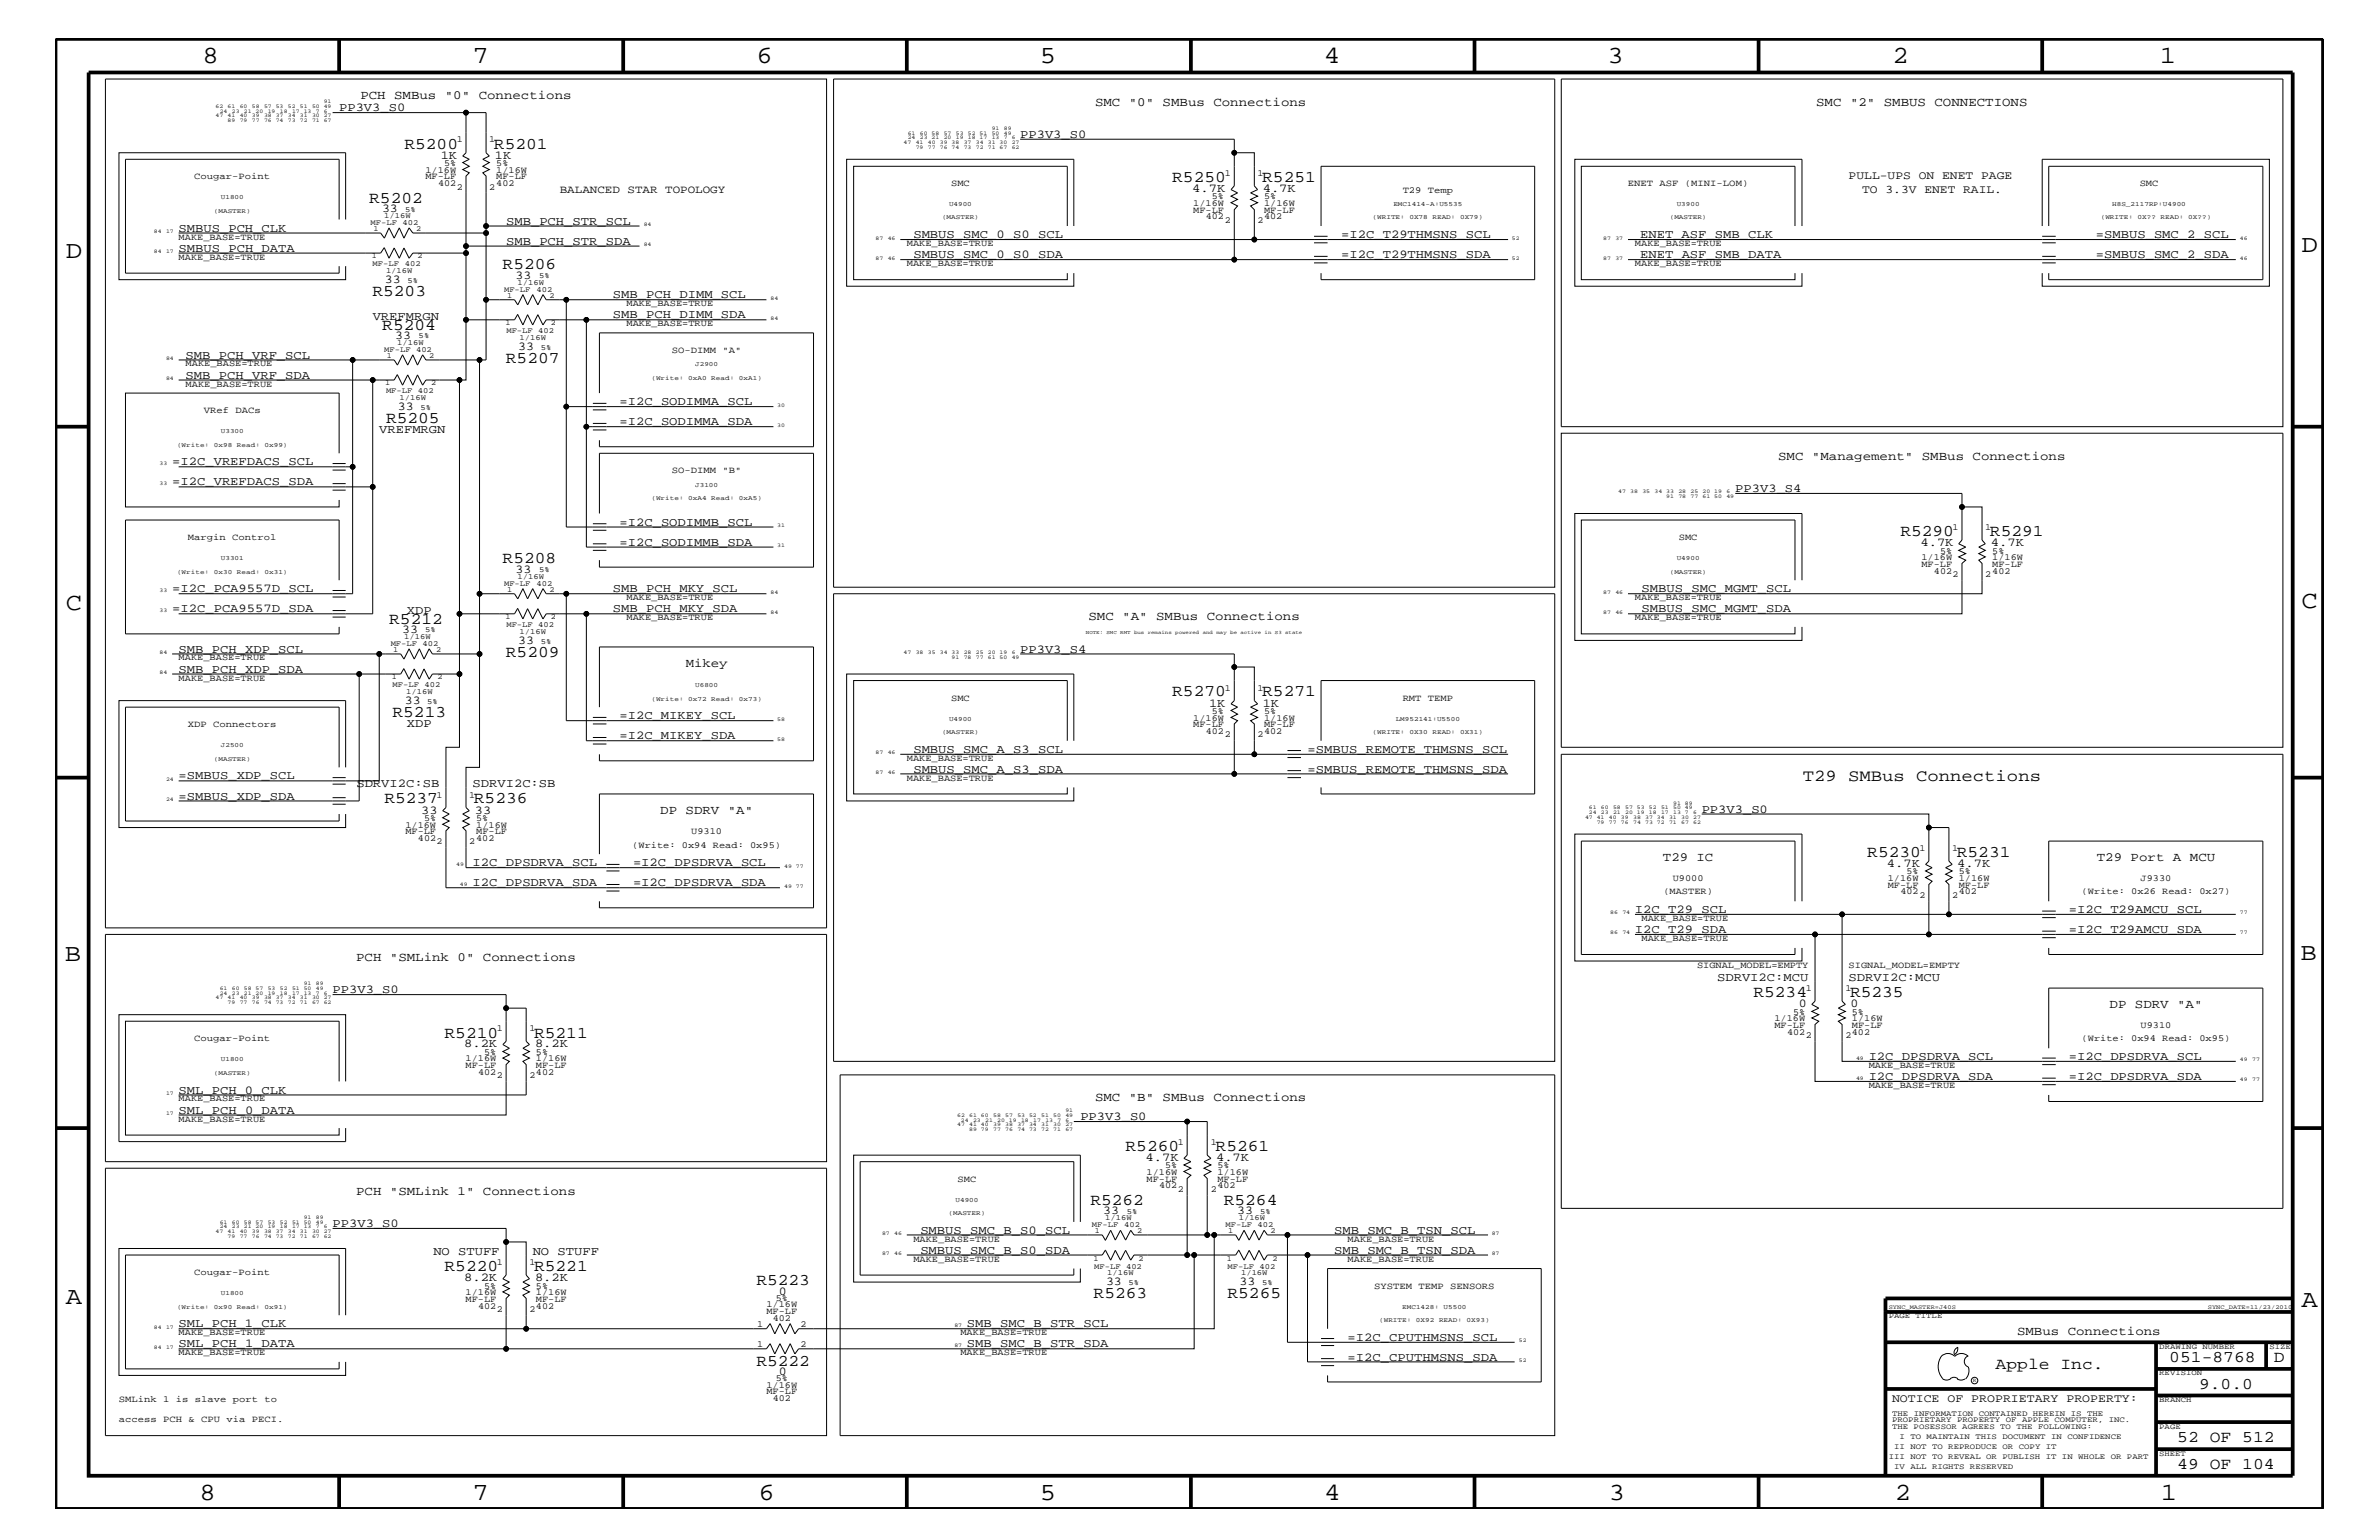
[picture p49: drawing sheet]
<svg xmlns="http://www.w3.org/2000/svg" width="432mm" height="279mm" viewBox="0 0 432 279" stroke-linecap="round" stroke-linejoin="round" font-family="sans-serif">
<defs><g id="words">
<g font-size="4.5">
<text x="36.7" y="11.5">8</text>
<text x="85.8" y="11.5">7</text>
<text x="137.3" y="11.5">6</text>
<text x="188.7" y="11.5">5</text>
<text x="240.3" y="11.5">4</text>
<text x="291.8" y="11.5">3</text>
<text x="343.5" y="11.5">2</text>
<text x="392" y="11.5">1</text>
<text x="11.9" y="46.8">D</text>
<text x="417.7" y="45.7">D</text>
<text x="11.9" y="110.6">C</text>
<text x="417.7" y="110.3">C</text>
<text x="11.8" y="174.3">B</text>
<text x="417.6" y="174.2">B</text>
<text x="11.9" y="236.7">A</text>
<text x="417.7" y="237.1">A</text>
<text x="36.2" y="272.1">8</text>
<text x="85.8" y="272.1">7</text>
<text x="137.7" y="272.1">6</text>
<text x="188.7" y="272.1">5</text>
<text x="240.4" y="272.1">4</text>
<text x="292" y="272.1">3</text>
<text x="343.9" y="272.1">2</text>
<text x="392.2" y="272.1">1</text>
</g>
<g font-size="3">
<text x="73.4" y="27">R5200</text>
<text x="89.7" y="27">R5201</text>
<text x="212.8" y="33">R5250</text>
<text x="229.1" y="33">R5251</text>
<text x="67" y="36.8">R5202</text>
<text x="67.6" y="53.8">R5203</text>
<text x="91.2" y="48.9">R5206</text>
<text x="69.4" y="59.8">R5204</text>
<text x="91.8" y="65.9">R5207</text>
<text x="70.1" y="76.8">R5205</text>
<text x="344.9" y="97.3">R5290</text>
<text x="361.2" y="97.3">R5291</text>
<text x="91.2" y="102.2">R5208</text>
<text x="70.7" y="113.1">R5212</text>
<text x="91.8" y="119.2">R5209</text>
<text x="71.2" y="130.2">R5213</text>
<text x="212.8" y="126.4">R5270</text>
<text x="229.1" y="126.4">R5271</text>
<text x="327.2" y="141.7">T29 SMBus Connections</text>
<text x="69.8" y="145.7">R5237</text>
<text x="86" y="145.7">R5236</text>
<text x="338.9" y="155.5">R5230</text>
<text x="355.2" y="155.5">R5231</text>
<text x="318.3" y="181">R5234</text>
<text x="335.8" y="181">R5235</text>
<text x="80.7" y="188.2">R5210</text>
<text x="96.9" y="188.2">R5211</text>
<text x="204.3" y="208.8">R5260</text>
<text x="220.6" y="208.8">R5261</text>
<text x="197.9" y="218.6">R5262</text>
<text x="222.1" y="218.6">R5264</text>
<text x="80.7" y="230.7">R5220</text>
<text x="96.9" y="230.7">R5221</text>
<text x="137.3" y="233.2">R5223</text>
<text x="198.5" y="235.6">R5263</text>
<text x="222.8" y="235.6">R5265</text>
<text x="137.3" y="247.8">R5222</text>
<text x="362.2" y="248.4">Apple Inc.</text>
<text x="393.7" y="247.1">051-8768</text>
<text x="399.2" y="252">9.0.0</text>
<text x="412.7" y="247.1">D</text>
<text x="395.2" y="261.6">52 OF 512</text>
<text x="395.2" y="266.6">49 OF 104</text>
</g>
<g font-size="2.3">
<text x="65.4" y="18">PCH SMBus &quot;0&quot; Connections</text>
<text x="198.8" y="19.2">SMC &quot;0&quot; SMBus Connections</text>
<text x="329.6" y="19.2">SMC &quot;2&quot; SMBUS CONNECTIONS</text>
<text x="322.7" y="83.5">SMC &quot;Management&quot; SMBus Connections</text>
<text x="197.6" y="112.6">SMC &quot;A&quot; SMBus Connections</text>
<text x="124.5" y="121">Mikey</text>
<text x="119.8" y="147.7">DP SDRV &quot;A&quot;</text>
<text x="301.8" y="156.2">T29 IC</text>
<text x="380.6" y="156.2">T29 Port A MCU</text>
<text x="64.6" y="174.4">PCH &quot;SMLink 0&quot; Connections</text>
<text x="382.9" y="182.9">DP SDRV &quot;A&quot;</text>
<text x="198.8" y="199.8">SMC &quot;B&quot; SMBus Connections</text>
<text x="64.6" y="216.9">PCH &quot;SMLink 1&quot; Connections</text>
<text x="366.1" y="242.3">SMBus Connections</text>
</g>
<g font-size="2.2">
<text x="61.6" y="20.2">PP3V3_S0</text>
<text x="80" y="28.8">1K</text>
<text x="89.8" y="28.8">1K</text>
<text x="185.2" y="25">PP3V3_S0</text>
<text x="216.4" y="34.8">4.7K</text>
<text x="229.2" y="34.8">4.7K</text>
<text x="69.3" y="38.5">33</text>
<text x="91.9" y="40.8">SMB_PCH_STR_SCL</text>
<text x="32.4" y="45.7">SMBUS_PCH_DATA</text>
<text x="32.4" y="42">SMBUS_PCH_CLK</text>
<text x="91.9" y="44.4">SMB_PCH_STR_SDA</text>
<text x="165.8" y="43.2">SMBUS_SMC_0_S0_SCL</text>
<text x="165.8" y="46.8">SMBUS_SMC_0_S0_SDA</text>
<text x="243.4" y="43.2">=I2C_T29THMSNS_SCL</text>
<text x="243.4" y="46.8">=I2C_T29THMSNS_SDA</text>
<text x="297.7" y="43.2">ENET_ASF_SMB_CLK</text>
<text x="297.7" y="46.8">ENET_ASF_SMB_DATA</text>
<text x="380.4" y="46.8">=SMBUS_SMC_2_SDA</text>
<text x="380.4" y="43.2">=SMBUS_SMC_2_SCL</text>
<text x="69.8" y="51.3">33</text>
<text x="93.6" y="50.7">33</text>
<text x="67.6" y="58">VREFMRGN</text>
<text x="111.3" y="54.1">SMB_PCH_DIMM_SCL</text>
<text x="111.3" y="57.8">SMB_PCH_DIMM_SDA</text>
<text x="33.7" y="65.1">SMB_PCH_VRF_SCL</text>
<text x="71.7" y="61.5">33</text>
<text x="94.1" y="63.4">33</text>
<text x="33.7" y="68.7">SMB_PCH_VRF_SDA</text>
<text x="72.2" y="74.4">33</text>
<text x="112.4" y="73.5">=I2C_SODIMMA_SCL</text>
<text x="112.4" y="77.2">=I2C_SODIMMA_SDA</text>
<text x="68.8" y="78.6">VREFMRGN</text>
<text x="31.2" y="84.4">=I2C_VREFDACS_SCL</text>
<text x="31.2" y="88.1">=I2C_VREFDACS_SDA</text>
<text x="315" y="89.3">PP3V3_S4</text>
<text x="112.4" y="95.4">=I2C_SODIMMB_SCL</text>
<text x="112.4" y="99">=I2C_SODIMMB_SDA</text>
<text x="348.6" y="99.1">4.7K</text>
<text x="361.4" y="99.1">4.7K</text>
<text x="31.2" y="107.5">=I2C_PCA9557D_SCL</text>
<text x="93.6" y="104">33</text>
<text x="111.3" y="107.5">SMB_PCH_MKY_SCL</text>
<text x="297.9" y="107.5">SMBUS_SMC_MGMT_SCL</text>
<text x="31.2" y="111.1">=I2C_PCA9557D_SDA</text>
<text x="73.9" y="111.4">XDP</text>
<text x="111.3" y="111.1">SMB_PCH_MKY_SDA</text>
<text x="297.9" y="111.1">SMBUS_SMC_MGMT_SDA</text>
<text x="32.4" y="118.4">SMB_PCH_XDP_SCL</text>
<text x="73" y="114.8">33</text>
<text x="94.1" y="116.8">33</text>
<text x="185.2" y="118.4">PP3V3_S4</text>
<text x="32.4" y="122">SMB_PCH_XDP_SDA</text>
<text x="73.5" y="127.7">33</text>
<text x="73.9" y="131.9">XDP</text>
<text x="112.4" y="130.5">=I2C_MIKEY_SCL</text>
<text x="219.5" y="128.2">1K</text>
<text x="229.2" y="128.2">1K</text>
<text x="112.4" y="134.1">=I2C_MIKEY_SDA</text>
<text x="165.8" y="136.6">SMBUS_SMC_A_S3_SCL</text>
<text x="237.3" y="136.6">=SMBUS_REMOTE_THMSNS_SCL</text>
<text x="32.4" y="141.4">=SMBUS_XDP_SCL</text>
<text x="64.7" y="142.9">SDRVI2C:SB</text>
<text x="85.8" y="142.9">SDRVI2C:SB</text>
<text x="165.8" y="140.2">SMBUS_SMC_A_S3_SDA</text>
<text x="237.3" y="140.2">=SMBUS_REMOTE_THMSNS_SDA</text>
<text x="32.4" y="145.1">=SMBUS_XDP_SDA</text>
<text x="76.5" y="147.6">33</text>
<text x="86.2" y="147.6">33</text>
<text x="308.9" y="147.5">PP3V3_S0</text>
<text x="85.8" y="157.2">I2C_DPSDRVA_SCL</text>
<text x="85.8" y="160.8">I2C_DPSDRVA_SDA</text>
<text x="114.9" y="157.2">=I2C_DPSDRVA_SCL</text>
<text x="114.9" y="160.8">=I2C_DPSDRVA_SDA</text>
<text x="342.5" y="157.3">4.7K</text>
<text x="355.3" y="157.3">4.7K</text>
<text x="296.8" y="165.6">I2C_T29_SCL</text>
<text x="375.5" y="165.6">=I2C_T29AMCU_SCL</text>
<text x="296.8" y="169.3">I2C_T29_SDA</text>
<text x="375.5" y="169.3">=I2C_T29AMCU_SDA</text>
<text x="311.7" y="178">SDRVI2C:MCU</text>
<text x="335.5" y="178">SDRVI2C:MCU</text>
<text x="60.4" y="180.2">PP3V3_S0</text>
<text x="326.5" y="182.7">0</text>
<text x="335.9" y="182.7">0</text>
<text x="84.2" y="190">8.2K</text>
<text x="97.1" y="190">8.2K</text>
<text x="339.2" y="195.9">I2C_DPSDRVA_SDA</text>
<text x="339.2" y="192.3">I2C_DPSDRVA_SCL</text>
<text x="375.5" y="195.9">=I2C_DPSDRVA_SDA</text>
<text x="375.5" y="192.3">=I2C_DPSDRVA_SCL</text>
<text x="32.4" y="198.4">SML_PCH_0_CLK</text>
<text x="32.4" y="202">SML_PCH_0_DATA</text>
<text x="196.1" y="203.2">PP3V3_S0</text>
<text x="207.9" y="210.7">4.7K</text>
<text x="220.7" y="210.7">4.7K</text>
<text x="200.2" y="220.3">33</text>
<text x="224.5" y="220.3">33</text>
<text x="60.4" y="222.6">PP3V3_S0</text>
<text x="78.7" y="227.7">NO STUFF</text>
<text x="96.7" y="227.7">NO STUFF</text>
<text x="167" y="227.5">SMBUS_SMC_B_S0_SDA</text>
<text x="167" y="223.9">SMBUS_SMC_B_S0_SCL</text>
<text x="242.1" y="223.9">SMB_SMC_B_TSN_SCL</text>
<text x="242.1" y="227.5">SMB_SMC_B_TSN_SDA</text>
<text x="84.2" y="232.4">8.2K</text>
<text x="97.1" y="232.4">8.2K</text>
<text x="200.7" y="233.2">33</text>
<text x="225" y="233.2">33</text>
<text x="141.4" y="234.9">0</text>
<text x="32.4" y="244.5">SML_PCH_1_DATA</text>
<text x="32.4" y="240.8">SML_PCH_1_CLK</text>
<text x="175.5" y="240.8">SMB_SMC_B_STR_SCL</text>
<text x="175.5" y="244.5">SMB_SMC_B_STR_SDA</text>
<text x="244.6" y="243.3">=I2C_CPUTHMSNS_SCL</text>
<text x="141.4" y="249.5">0</text>
<text x="244.6" y="246.9">=I2C_CPUTHMSNS_SDA</text>
</g>
<g font-size="2.1">
<text x="335.5" y="32.5">PULL-UPS ON ENET PAGE</text>
<text x="338" y="35">TO 3.3V ENET RAIL.</text>
<text x="343.4" y="254.4">NOTICE OF PROPRIETARY PROPERTY:</text>
</g>
<text font-size="2" x="101.6" y="35">BALANCED STAR TOPOLOGY</text>
<g font-size="1.7">
<text x="82.9" y="25.9">1</text>
<text x="88.8" y="25.9">1</text>
<text x="35.3" y="32.5">Cougar-Point</text>
<text x="77.2" y="31.4">1/16W</text>
<text x="77.2" y="32.5">MF-LF</text>
<text x="79.5" y="33.7">402</text>
<text x="80.6" y="30.2">5%</text>
<text x="82.9" y="34.4">2</text>
<text x="88.8" y="34.4">2</text>
<text x="90.1" y="31.4">1/16W</text>
<text x="90.1" y="30.2">5%</text>
<text x="90.1" y="33.7">402</text>
<text x="90.1" y="32.5">MF-LF</text>
<text x="172.6" y="33.7">SMC</text>
<text x="222.3" y="31.9">1</text>
<text x="228.3" y="31.9">1</text>
<text x="254.6" y="35">T29 Temp</text>
<text x="295.5" y="33.7">ENET ASF (MINI-LOM)</text>
<text x="388.4" y="33.7">SMC</text>
<text x="216.6" y="37.4">1/16W</text>
<text x="216.6" y="38.6">MF-LF</text>
<text x="218.9" y="39.8">402</text>
<text x="220" y="36.2">5%</text>
<text x="222.3" y="40.4">2</text>
<text x="228.3" y="40.4">2</text>
<text x="229.4" y="37.4">1/16W</text>
<text x="229.4" y="36.2">5%</text>
<text x="229.4" y="39.8">402</text>
<text x="229.4" y="38.6">MF-LF</text>
<text x="32.4" y="47.1">MAKE_BASE=TRUE</text>
<text x="32.4" y="43.5">MAKE_BASE=TRUE</text>
<text x="164.6" y="44.6">MAKE_BASE=TRUE</text>
<text x="296.8" y="44.6">MAKE_BASE=TRUE</text>
<text x="164.6" y="48.3">MAKE_BASE=TRUE</text>
<text x="296.8" y="48.3">MAKE_BASE=TRUE</text>
<text x="113.7" y="55.6">MAKE_BASE=TRUE</text>
<text x="113.7" y="59.2">MAKE_BASE=TRUE</text>
<text x="122" y="64">SO-DIMM &quot;A&quot;</text>
<text x="33.7" y="70.1">MAKE_BASE=TRUE</text>
<text x="33.7" y="66.5">MAKE_BASE=TRUE</text>
<text x="37" y="75">VRef DACs</text>
<text x="122" y="85.9">SO-DIMM &quot;B&quot;</text>
<text x="34.1" y="98">Margin Control</text>
<text x="304.7" y="98">SMC</text>
<text x="348.7" y="101.6">1/16W</text>
<text x="352.1" y="100.4">5%</text>
<text x="354.4" y="96.2">1</text>
<text x="360.3" y="96.2">1</text>
<text x="361.6" y="101.6">1/16W</text>
<text x="361.6" y="100.4">5%</text>
<text x="348.7" y="102.9">MF-LF</text>
<text x="351" y="104.1">402</text>
<text x="354.4" y="104.7">2</text>
<text x="360.3" y="104.7">2</text>
<text x="361.6" y="104.1">402</text>
<text x="361.6" y="102.9">MF-LF</text>
<text x="113.7" y="112.6">MAKE_BASE=TRUE</text>
<text x="113.7" y="108.9">MAKE_BASE=TRUE</text>
<text x="296.8" y="108.9">MAKE_BASE=TRUE</text>
<text x="296.8" y="112.6">MAKE_BASE=TRUE</text>
<text x="32.4" y="119.8">MAKE_BASE=TRUE</text>
<text x="32.4" y="123.5">MAKE_BASE=TRUE</text>
<text x="222.3" y="125.3">1</text>
<text x="228.3" y="125.3">1</text>
<text x="34.1" y="131.9">XDP Connectors</text>
<text x="172.6" y="127.1">SMC</text>
<text x="216.6" y="130.8">1/16W</text>
<text x="216.6" y="131.9">MF-LF</text>
<text x="220" y="129.6">5%</text>
<text x="229.4" y="130.8">1/16W</text>
<text x="229.4" y="129.6">5%</text>
<text x="229.4" y="131.9">MF-LF</text>
<text x="254.6" y="127.1">RMT TEMP</text>
<text x="218.9" y="133.2">402</text>
<text x="222.3" y="133.8">2</text>
<text x="228.3" y="133.8">2</text>
<text x="229.4" y="133.2">402</text>
<text x="164.6" y="138">MAKE_BASE=TRUE</text>
<text x="164.6" y="141.7">MAKE_BASE=TRUE</text>
<text x="77" y="149">5%</text>
<text x="79.2" y="144.7">1</text>
<text x="85.2" y="144.7">1</text>
<text x="86.4" y="149">5%</text>
<text x="73.6" y="151.3">MF-LF</text>
<text x="73.6" y="150.1">1/16W</text>
<text x="75.9" y="152.6">402</text>
<text x="79.2" y="153.2">2</text>
<text x="85.2" y="153.2">2</text>
<text x="86.4" y="150.1">1/16W</text>
<text x="86.4" y="152.6">402</text>
<text x="86.4" y="151.3">MF-LF</text>
<text x="114.8" y="153.8">(Write: 0x94 Read: 0x95)</text>
<text x="125.5" y="151.3">U9310</text>
<text x="348.4" y="154.4">1</text>
<text x="354.3" y="154.4">1</text>
<text x="303.6" y="159.9">U9000</text>
<text x="342.6" y="159.9">1/16W</text>
<text x="342.6" y="161.1">MF-LF</text>
<text x="346" y="158.6">5%</text>
<text x="355.5" y="159.9">1/16W</text>
<text x="355.5" y="158.6">5%</text>
<text x="355.5" y="161.1">MF-LF</text>
<text x="388.5" y="159.9">J9330</text>
<text x="297.9" y="167.1">MAKE_BASE=TRUE</text>
<text x="301.9" y="162.2">(MASTER)</text>
<text x="344.9" y="162.2">402</text>
<text x="348.4" y="162.8">2</text>
<text x="354.3" y="162.8">2</text>
<text x="355.5" y="162.2">402</text>
<text x="377.8" y="162.2">(Write: 0x26 Read: 0x27)</text>
<text x="297.9" y="170.7">MAKE_BASE=TRUE</text>
<text x="308" y="175.6">SIGNAL_MODEL=EMPTY</text>
<text x="327.7" y="179.9">1</text>
<text x="334.9" y="179.9">1</text>
<text x="335.5" y="175.6">SIGNAL_MODEL=EMPTY</text>
<text x="322.1" y="185.3">1/16W</text>
<text x="325.5" y="184.1">5%</text>
<text x="336.1" y="185.3">1/16W</text>
<text x="336.1" y="184.1">5%</text>
<text x="35.3" y="188.9">Cougar-Point</text>
<text x="87.9" y="191.4">5%</text>
<text x="90.2" y="187.1">1</text>
<text x="96.1" y="187.1">1</text>
<text x="97.3" y="191.4">5%</text>
<text x="322.1" y="186.5">MF-LF</text>
<text x="324.4" y="187.7">402</text>
<text x="327.7" y="188.3">2</text>
<text x="334.9" y="188.3">2</text>
<text x="336.1" y="187.7">402</text>
<text x="336.1" y="186.5">MF-LF</text>
<text x="377.8" y="188.9">(Write: 0x94 Read: 0x95)</text>
<text x="388.5" y="186.5">U9310</text>
<text x="84.5" y="192.6">1/16W</text>
<text x="84.5" y="193.7">MF-LF</text>
<text x="86.8" y="195">402</text>
<text x="90.2" y="195.6">2</text>
<text x="96.1" y="195.6">2</text>
<text x="97.3" y="192.6">1/16W</text>
<text x="97.3" y="195">402</text>
<text x="97.3" y="193.7">MF-LF</text>
<text x="339.2" y="197.4">MAKE_BASE=TRUE</text>
<text x="339.2" y="193.7">MAKE_BASE=TRUE</text>
<text x="32.4" y="199.8">MAKE_BASE=TRUE</text>
<text x="32.4" y="203.5">MAKE_BASE=TRUE</text>
<text x="213.8" y="207.7">1</text>
<text x="219.8" y="207.7">1</text>
<text x="173.8" y="214.4">SMC</text>
<text x="208.1" y="213.2">1/16W</text>
<text x="208.1" y="214.4">MF-LF</text>
<text x="210.4" y="215.6">402</text>
<text x="211.5" y="211.9">5%</text>
<text x="221" y="213.2">1/16W</text>
<text x="221" y="211.9">5%</text>
<text x="221" y="215.6">402</text>
<text x="221" y="214.4">MF-LF</text>
<text x="213.8" y="216.2">2</text>
<text x="219.8" y="216.2">2</text>
<text x="165.8" y="225.3">MAKE_BASE=TRUE</text>
<text x="244.6" y="225.3">MAKE_BASE=TRUE</text>
<text x="35.3" y="231.3">Cougar-Point</text>
<text x="87.9" y="233.8">5%</text>
<text x="90.2" y="229.6">1</text>
<text x="96.1" y="229.6">1</text>
<text x="97.3" y="233.8">5%</text>
<text x="165.8" y="229">MAKE_BASE=TRUE</text>
<text x="244.6" y="229">MAKE_BASE=TRUE</text>
<text x="249.4" y="233.8">SYSTEM TEMP SENSORS</text>
<text x="84.5" y="235">1/16W</text>
<text x="84.5" y="236.2">MF-LF</text>
<text x="86.8" y="237.4">402</text>
<text x="90.2" y="238">2</text>
<text x="96.1" y="238">2</text>
<text x="97.3" y="237.4">402</text>
<text x="97.3" y="236.2">MF-LF</text>
<text x="97.3" y="235">1/16W</text>
<text x="139.1" y="238.4">MF-LF</text>
<text x="139.1" y="237.2">1/16W</text>
<text x="140.3" y="239.6">402</text>
<text x="140.8" y="236">5%</text>
<text x="32.4" y="245.9">MAKE_BASE=TRUE</text>
<text x="32.4" y="242.3">MAKE_BASE=TRUE</text>
<text x="137.4" y="240.7">1</text>
<text x="137.4" y="244.4">1</text>
<text x="145.3" y="240.7">2</text>
<text x="145.3" y="244.4">2</text>
<text x="174.3" y="242.3">MAKE_BASE=TRUE</text>
<text x="174.3" y="245.9">MAKE_BASE=TRUE</text>
<text x="139.1" y="251.7">1/16W</text>
<text x="140.8" y="250.6">5%</text>
<text x="21.6" y="254.4">SMLink 1 is slave port to</text>
<text x="139.1" y="252.9">MF-LF</text>
<text x="140.3" y="254.2">402</text>
<text x="21.6" y="258">access PCH &amp; CPU via PECI.</text>
</g>
<g font-size="1.4">
<text x="67.3" y="40.8">MF-LF 402</text>
<text x="67.8" y="41.9">1</text>
<text x="69.7" y="39.6">1/16W</text>
<text x="73.5" y="38.4">5%</text>
<text x="75.5" y="41.9">2</text>
<text x="67.5" y="46.8">1</text>
<text x="75.8" y="46.8">2</text>
<text x="67.6" y="48.3">MF-LF</text>
<text x="70.1" y="49.6">1/16W</text>
<text x="73.5" y="48.3">402</text>
<text x="74" y="51.3">5%</text>
<text x="91.5" y="52.9">MF-LF</text>
<text x="93.9" y="51.7">1/16W</text>
<text x="97.4" y="52.9">402</text>
<text x="97.8" y="50.5">5%</text>
<text x="91.8" y="59">1</text>
<text x="92" y="54">1</text>
<text x="99.7" y="54">2</text>
<text x="100" y="59">2</text>
<text x="69.7" y="63.9">MF-LF 402</text>
<text x="70.2" y="64.9">1</text>
<text x="72.1" y="62.6">1/16W</text>
<text x="76" y="61.4">5%</text>
<text x="77.9" y="64.9">2</text>
<text x="91.9" y="60.4">MF-LF 402</text>
<text x="94.3" y="61.7">1/16W</text>
<text x="98.2" y="63.4">5%</text>
<text x="69.9" y="69.9">1</text>
<text x="70.1" y="71.3">MF-LF 402</text>
<text x="78.2" y="69.9">2</text>
<text x="72.5" y="72.6">1/16W</text>
<text x="76.3" y="74.4">5%</text>
<text x="91.5" y="106.3">MF-LF</text>
<text x="92" y="107.4">1</text>
<text x="93.9" y="105">1/16W</text>
<text x="97.4" y="106.3">402</text>
<text x="97.8" y="103.8">5%</text>
<text x="99.7" y="107.4">2</text>
<text x="91.8" y="112.3">1</text>
<text x="91.9" y="113.7">MF-LF 402</text>
<text x="100" y="112.3">2</text>
<text x="70.9" y="117.2">MF-LF 402</text>
<text x="71.4" y="118.2">1</text>
<text x="73.4" y="115.9">1/16W</text>
<text x="77.2" y="114.8">5%</text>
<text x="79.2" y="118.2">2</text>
<text x="94.3" y="115">1/16W</text>
<text x="98.2" y="116.8">5%</text>
<text x="71.1" y="123.2">1</text>
<text x="71.2" y="124.7">MF-LF 402</text>
<text x="73.7" y="125.9">1/16W</text>
<text x="79.4" y="123.2">2</text>
<text x="77.5" y="127.7">5%</text>
<text x="200.6" y="221.4">1/16W</text>
<text x="204.5" y="220.2">5%</text>
<text x="224.8" y="221.4">1/16W</text>
<text x="228.7" y="220.2">5%</text>
<text x="198.2" y="222.6">MF-LF</text>
<text x="198.7" y="223.7">1</text>
<text x="204" y="222.6">402</text>
<text x="206.4" y="223.7">2</text>
<text x="222.5" y="222.6">MF-LF 402</text>
<text x="222.9" y="223.7">1</text>
<text x="230.6" y="223.7">2</text>
<text x="198.5" y="228.7">1</text>
<text x="198.6" y="230.2">MF-LF 402</text>
<text x="201" y="231.3">1/16W</text>
<text x="204.9" y="233.2">5%</text>
<text x="206.7" y="228.7">2</text>
<text x="222.7" y="228.7">1</text>
<text x="222.8" y="230.2">MF-LF 402</text>
<text x="225.3" y="231.3">1/16W</text>
<text x="229.1" y="233.2">5%</text>
<text x="231" y="228.7">2</text>
<text x="342.8" y="239.2">PAGE TITLE</text>
<text x="391.9" y="244.7">DRAWING NUMBER</text>
<text x="411.9" y="244.7">SIZE</text>
<text x="391.9" y="249.5">REVISION</text>
<text x="343.4" y="256.8">THE INFORMATION CONTAINED HEREIN IS THE</text>
<text x="391.9" y="254.4">BRANCH</text>
<text x="343.4" y="259.3">THE POSESSOR AGREES TO THE FOLLOWING:</text>
<text x="343.4" y="258">PROPRIETARY PROPERTY OF APPLE COMPUTER, INC.</text>
<text x="343.8" y="262.9">II NOT TO REPRODUCE OR COPY IT</text>
<text x="344.8" y="261.1">I TO MAINTAIN THIS DOCUMENT IN CONFIDENCE</text>
<text x="391.9" y="259.3">PAGE</text>
<text x="342.8" y="264.7">III NOT TO REVEAL OR PUBLISH IT IN WHOLE OR PART</text>
<text x="343.8" y="266.6">IV ALL RIGHTS RESERVED</text>
<text x="391.9" y="264.1">SHEET</text>
</g>
<g font-size="1.2">
<text x="38.8" y="38.6">(MASTER)</text>
<text x="40.1" y="36.2">U1800</text>
<text x="171" y="39.8">(MASTER)</text>
<text x="172.3" y="37.4">U4900</text>
<text x="249.1" y="39.8">(WRITE:</text>
<text x="252.9" y="37.4">EMC1414-A:U5535</text>
<text x="255.8" y="39.8">0X78</text>
<text x="260" y="39.8">READ:</text>
<text x="265" y="39.8">0X79)</text>
<text x="303.1" y="39.8">(MASTER)</text>
<text x="304.3" y="37.4">U3900</text>
<text x="381.3" y="39.8">(WRITE:</text>
<text x="383.4" y="37.4">H8S_2117RP:U4900</text>
<text x="388" y="39.8">0X??</text>
<text x="392.2" y="39.8">READ:</text>
<text x="397.2" y="39.8">0X??)</text>
<text x="118.2" y="68.9">(Write:</text>
<text x="124.9" y="68.9">0xA0</text>
<text x="126.2" y="66.5">J2900</text>
<text x="129.1" y="68.9">Read:</text>
<text x="134.1" y="68.9">0xA1)</text>
<text x="32.1" y="81.1">(Write:</text>
<text x="38.8" y="81.1">0x98</text>
<text x="40.1" y="78.6">U3300</text>
<text x="43" y="81.1">Read:</text>
<text x="48" y="81.1">0x99)</text>
<text x="126.2" y="88.3">J3100</text>
<text x="118.2" y="90.7">(Write:</text>
<text x="124.9" y="90.7">0xA4</text>
<text x="129.1" y="90.7">Read:</text>
<text x="134.1" y="90.7">0xA5)</text>
<text x="40.1" y="101.6">U3301</text>
<text x="304.3" y="101.6">U4900</text>
<text x="32.1" y="104.1">(Write:</text>
<text x="38.8" y="104.1">0x30</text>
<text x="43" y="104.1">Read:</text>
<text x="48" y="104.1">0x31)</text>
<text x="303.1" y="104.1">(MASTER)</text>
<text x="126.2" y="124.7">U6800</text>
<text x="118.2" y="127.1">(Write:</text>
<text x="124.9" y="127.1">0x72</text>
<text x="129.1" y="127.1">Read:</text>
<text x="134.1" y="127.1">0x73)</text>
<text x="172.3" y="130.8">U4900</text>
<text x="253.3" y="130.8">LM952141:U5500</text>
<text x="40.1" y="135.6">J2500</text>
<text x="171" y="133.2">(MASTER)</text>
<text x="249.1" y="133.2">(WRITE:</text>
<text x="255.8" y="133.2">0X30</text>
<text x="260" y="133.2">READ:</text>
<text x="265" y="133.2">0X31)</text>
<text x="38.8" y="138">(MASTER)</text>
<text x="38.8" y="195">(MASTER)</text>
<text x="40.1" y="192.6">U1800</text>
<text x="172.2" y="220.4">(MASTER)</text>
<text x="173.4" y="218">U4900</text>
<text x="32.1" y="237.4">(Write:</text>
<text x="38.8" y="237.4">0x90</text>
<text x="40.1" y="235">U1800</text>
<text x="43" y="237.4">Read:</text>
<text x="48" y="237.4">0x91)</text>
<text x="250.3" y="239.9">(WRITE:</text>
<text x="254.5" y="237.4">EMC1428:</text>
<text x="257" y="239.9">0X92</text>
<text x="261.2" y="239.9">READ:</text>
<text x="262" y="237.4">U5500</text>
<text x="266.2" y="239.9">0X93)</text>
</g>
<g font-size="1.1">
<text x="342.8" y="237.4">SYNC_MASTER=J40S</text>
<text x="400.7" y="237.4">SYNC_DATE=11/23/2010</text>
</g>
<g font-size="1">
<text x="39.1" y="21.3">47</text>
<text x="39.1" y="19.6">62</text>
<text x="39.9" y="20.4">24</text>
<text x="41.3" y="21.3">41</text>
<text x="41.3" y="19.6">61</text>
<text x="41.3" y="22.2">89</text>
<text x="42.1" y="20.4">23</text>
<text x="43.5" y="21.3">40</text>
<text x="43.5" y="19.6">60</text>
<text x="43.5" y="22.2">79</text>
<text x="44.3" y="20.4">21 20</text>
<text x="45.7" y="21.3">39</text>
<text x="45.7" y="19.6">58</text>
<text x="45.7" y="22.2">77</text>
<text x="47.9" y="21.3">38 37</text>
<text x="47.9" y="19.6">57 53</text>
<text x="47.9" y="22.2">76 74</text>
<text x="48.6" y="20.4">19</text>
<text x="50.8" y="20.4">18</text>
<text x="52.2" y="21.3">34</text>
<text x="52.2" y="19.6">52</text>
<text x="52.2" y="22.2">73</text>
<text x="53" y="20.4">17 13</text>
<text x="54.4" y="21.3">31</text>
<text x="54.4" y="19.6">51</text>
<text x="54.4" y="22.2">72</text>
<text x="56.6" y="21.3">30 27</text>
<text x="56.6" y="19.6">50 49</text>
<text x="56.6" y="22.2">71 67</text>
<text x="57.3" y="20.4">7</text>
<text x="58.8" y="20.4">6</text>
<text x="58.8" y="18.7">91</text>
<text x="180" y="23.6">91</text>
<text x="182.2" y="23.6">89</text>
<text x="164" y="26.2">47</text>
<text x="164.8" y="25.3">24</text>
<text x="164.8" y="24.4">61</text>
<text x="166.2" y="26.2">41</text>
<text x="166.2" y="27">79</text>
<text x="167" y="25.3">23 21</text>
<text x="167" y="24.4">60 58</text>
<text x="168.4" y="26.2">40</text>
<text x="168.4" y="27">77</text>
<text x="170.6" y="27">76 74</text>
<text x="170.6" y="26.2">39 38</text>
<text x="171.3" y="24.4">57</text>
<text x="171.3" y="25.3">20</text>
<text x="173.5" y="25.3">19</text>
<text x="173.5" y="24.4">53</text>
<text x="174.9" y="27">73</text>
<text x="174.9" y="26.2">37</text>
<text x="175.7" y="25.3">18 17</text>
<text x="175.7" y="24.4">52 51</text>
<text x="177.1" y="26.2">34</text>
<text x="177.1" y="27">72</text>
<text x="179.3" y="27">71 67</text>
<text x="179.3" y="26.2">31 30</text>
<text x="180" y="25.3">13</text>
<text x="180" y="24.4">50</text>
<text x="182.2" y="24.4">49</text>
<text x="182.2" y="25.3">7</text>
<text x="183.6" y="26.2">27</text>
<text x="183.6" y="27">62</text>
<text x="183.6" y="25.3">6</text>
<text x="116.8" y="41">84</text>
<text x="27.9" y="45.9">84</text>
<text x="27.9" y="42.3">84</text>
<text x="30.1" y="45.9">17</text>
<text x="30.1" y="42.3">17</text>
<text x="116.8" y="44.6">84</text>
<text x="158.9" y="43.5">87</text>
<text x="158.9" y="47.1">87</text>
<text x="161.1" y="43.5">46</text>
<text x="161.1" y="47.1">46</text>
<text x="274.4" y="43.5">52</text>
<text x="274.4" y="47.1">52</text>
<text x="291" y="43.5">87</text>
<text x="291" y="47.1">87</text>
<text x="293.2" y="43.5">37</text>
<text x="293.2" y="47.1">37</text>
<text x="406.6" y="47.1">46</text>
<text x="406.6" y="43.5">46</text>
<text x="139.9" y="54.4">84</text>
<text x="139.9" y="58">84</text>
<text x="30.1" y="65.3">84</text>
<text x="30.1" y="68.9">84</text>
<text x="141.1" y="73.8">30</text>
<text x="141.1" y="77.4">30</text>
<text x="29" y="84.4">33</text>
<text x="29" y="88.1">33</text>
<text x="293.7" y="89.5">47</text>
<text x="295.9" y="89.5">38</text>
<text x="298.1" y="89.5">35</text>
<text x="300.3" y="89.5">34 33</text>
<text x="304.6" y="89.5">28</text>
<text x="306.8" y="89.5">25</text>
<text x="309" y="89.5">20 19</text>
<text x="313.4" y="89.5">6</text>
<text x="141.1" y="95.6">31</text>
<text x="302.4" y="90.4">91</text>
<text x="304.6" y="90.4">78</text>
<text x="306.8" y="90.4">77</text>
<text x="309" y="90.4">61 50</text>
<text x="313.4" y="90.4">49</text>
<text x="141.1" y="99.3">31</text>
<text x="29" y="107.5">33</text>
<text x="139.9" y="107.7">84</text>
<text x="291" y="107.7">87</text>
<text x="293.2" y="107.7">46</text>
<text x="29" y="111.1">33</text>
<text x="139.9" y="111.4">84</text>
<text x="291" y="111.4">87</text>
<text x="293.2" y="111.4">46</text>
<text x="29" y="118.6">84</text>
<text x="164" y="118.6">47</text>
<text x="166.2" y="118.6">38</text>
<text x="168.4" y="118.6">35</text>
<text x="170.6" y="118.6">34 33</text>
<text x="172.7" y="119.5">91</text>
<text x="174.9" y="118.6">28</text>
<text x="174.9" y="119.5">78</text>
<text x="177.1" y="118.6">25</text>
<text x="177.1" y="119.5">77</text>
<text x="179.3" y="119.5">61 50</text>
<text x="179.3" y="118.6">20 19</text>
<text x="183.6" y="118.6">6</text>
<text x="183.6" y="119.5">49</text>
<text x="29" y="122.3">84</text>
<text x="141.1" y="130.8">58</text>
<text x="141.1" y="134.4">58</text>
<text x="158.9" y="136.8">87</text>
<text x="161.1" y="136.8">46</text>
<text x="30.1" y="141.7">24</text>
<text x="158.9" y="140.4">87</text>
<text x="161.1" y="140.4">46</text>
<text x="30.1" y="145.3">24</text>
<text x="287.7" y="148.6">47 41</text>
<text x="288.4" y="147.7">24</text>
<text x="288.4" y="146.8">61</text>
<text x="289.8" y="149.5">79</text>
<text x="290.6" y="147.7">23</text>
<text x="290.6" y="146.8">60</text>
<text x="292" y="148.6">40</text>
<text x="292" y="149.5">77</text>
<text x="292.8" y="147.7">21</text>
<text x="292.8" y="146.8">58</text>
<text x="294.2" y="148.6">39</text>
<text x="294.2" y="149.5">76</text>
<text x="295" y="147.7">20 19</text>
<text x="295" y="146.8">57 53</text>
<text x="296.4" y="148.6">38</text>
<text x="296.4" y="149.5">74</text>
<text x="298.6" y="148.6">37 34</text>
<text x="298.6" y="149.5">73 72</text>
<text x="299.3" y="147.7">18</text>
<text x="299.3" y="146.8">52</text>
<text x="301.5" y="147.7">17</text>
<text x="301.5" y="146.8">51</text>
<text x="302.9" y="148.6">31</text>
<text x="302.9" y="149.5">71</text>
<text x="303.7" y="147.7">13 7</text>
<text x="303.7" y="146.8">50 49</text>
<text x="303.7" y="146">91 89</text>
<text x="305.1" y="148.6">30</text>
<text x="305.1" y="149.5">67</text>
<text x="307.3" y="148.6">27</text>
<text x="307.3" y="147.7">6</text>
<text x="307.3" y="149.5">62</text>
<text x="82.8" y="157.2">49</text>
<text x="83.5" y="160.8">49</text>
<text x="142.3" y="157.4">49 77</text>
<text x="142.3" y="161.1">49 77</text>
<text x="292.3" y="165.9">86</text>
<text x="294.5" y="165.9">74</text>
<text x="406.6" y="165.9">77</text>
<text x="292.3" y="169.5">86</text>
<text x="294.5" y="169.5">74</text>
<text x="406.6" y="169.5">77</text>
<text x="39.9" y="179.6">61</text>
<text x="42.1" y="179.6">60</text>
<text x="44.3" y="179.6">58 57</text>
<text x="48.6" y="179.6">53</text>
<text x="50.8" y="179.6">52</text>
<text x="53" y="179.6">51 50</text>
<text x="55.1" y="178.7">91</text>
<text x="57.3" y="178.7">89</text>
<text x="57.3" y="179.6">49</text>
<text x="39.1" y="181.3">47</text>
<text x="39.9" y="180.5">24</text>
<text x="41.3" y="181.3">41</text>
<text x="41.3" y="182.2">79</text>
<text x="42.1" y="180.5">23</text>
<text x="43.5" y="181.3">40</text>
<text x="43.5" y="182.2">77</text>
<text x="44.3" y="180.5">21 20</text>
<text x="45.7" y="181.3">39</text>
<text x="45.7" y="182.2">76</text>
<text x="47.9" y="181.3">38 37</text>
<text x="47.9" y="182.2">74 73</text>
<text x="48.6" y="180.5">19</text>
<text x="50.8" y="180.5">18</text>
<text x="52.2" y="181.3">34</text>
<text x="52.2" y="182.2">72</text>
<text x="53" y="180.5">17 13</text>
<text x="54.4" y="181.3">31</text>
<text x="54.4" y="182.2">71</text>
<text x="56.6" y="181.3">30 27</text>
<text x="56.6" y="182.2">67 62</text>
<text x="57.3" y="180.5">7</text>
<text x="58.8" y="180.5">6</text>
<text x="336.9" y="192.3">49</text>
<text x="336.9" y="195.9">49</text>
<text x="406.6" y="196.2">49</text>
<text x="406.6" y="192.6">49</text>
<text x="408.8" y="196.2">77</text>
<text x="408.8" y="192.6">77</text>
<text x="30.1" y="198.7">17</text>
<text x="30.1" y="202.3">17</text>
<text x="173.7" y="202.6">62</text>
<text x="174.4" y="203.5">24</text>
<text x="175.9" y="202.6">61 60</text>
<text x="176.6" y="203.5">23</text>
<text x="178.8" y="203.5">21</text>
<text x="180.3" y="202.6">58</text>
<text x="181" y="203.5">20 19</text>
<text x="182.5" y="202.6">57</text>
<text x="184.7" y="202.6">53 52</text>
<text x="185.3" y="203.5">18</text>
<text x="187.5" y="203.5">17</text>
<text x="189" y="202.6">51</text>
<text x="189.7" y="203.5">13</text>
<text x="191.2" y="202.6">50</text>
<text x="191.9" y="203.5">7</text>
<text x="193.4" y="203.5">6</text>
<text x="193.4" y="202.6">49</text>
<text x="193.4" y="201.7">91</text>
<text x="173.7" y="204.3">47</text>
<text x="175.9" y="205.3">89 79</text>
<text x="175.9" y="204.3">41 40</text>
<text x="180.3" y="205.3">77</text>
<text x="180.3" y="204.3">39</text>
<text x="182.5" y="204.3">38</text>
<text x="182.5" y="205.3">76</text>
<text x="184.7" y="205.3">74 73</text>
<text x="184.7" y="204.3">37 34</text>
<text x="189" y="205.3">72</text>
<text x="189" y="204.3">31</text>
<text x="191.2" y="205.3">71</text>
<text x="191.2" y="204.3">30</text>
<text x="193.4" y="205.3">67</text>
<text x="193.4" y="204.3">27</text>
<text x="55.1" y="221.2">91</text>
<text x="57.3" y="221.2">89</text>
<text x="39.1" y="223.7">47</text>
<text x="39.9" y="222.9">24</text>
<text x="39.9" y="222">61</text>
<text x="41.3" y="223.7">41</text>
<text x="41.3" y="224.6">79</text>
<text x="42.1" y="222.9">23</text>
<text x="42.1" y="222">60</text>
<text x="43.5" y="223.7">40</text>
<text x="43.5" y="224.6">77</text>
<text x="44.3" y="222.9">21 20</text>
<text x="44.3" y="222">58 57</text>
<text x="45.7" y="223.7">39</text>
<text x="45.7" y="224.6">76</text>
<text x="47.9" y="223.7">38 37</text>
<text x="47.9" y="224.6">74 73</text>
<text x="48.6" y="222.9">19</text>
<text x="48.6" y="222">53</text>
<text x="50.8" y="222.9">18</text>
<text x="50.8" y="222">52</text>
<text x="52.2" y="223.7">34</text>
<text x="52.2" y="224.6">72</text>
<text x="53" y="222.9">17 13</text>
<text x="53" y="222">51 50</text>
<text x="54.4" y="223.7">31</text>
<text x="54.4" y="224.6">71</text>
<text x="56.6" y="223.7">30 27</text>
<text x="56.6" y="224.6">67 62</text>
<text x="57.3" y="222.9">7</text>
<text x="57.3" y="222">49</text>
<text x="58.8" y="222.9">6</text>
<text x="160.1" y="227.7">87</text>
<text x="160.1" y="224.1">87</text>
<text x="162.3" y="227.7">46</text>
<text x="162.3" y="224.1">46</text>
<text x="270.8" y="224.1">87</text>
<text x="270.8" y="227.7">87</text>
<text x="27.9" y="244.7">84</text>
<text x="27.9" y="241.1">84</text>
<text x="30.1" y="244.7">17</text>
<text x="30.1" y="241.1">17</text>
<text x="173.2" y="240.8">87</text>
<text x="173.2" y="244.5">87</text>
<text x="275.7" y="243.5">52</text>
<text x="275.7" y="247.1">52</text>
<text x="358.1" y="250.7">R</text>
</g>
<text font-size=".9" x="197.1" y="115">NOTE: SMC RMT bus remains powered and may be active in S3 state</text>
</g></defs>
<g fill="none" stroke="#000" stroke-width=".18">
<path d="M19.1 14.3h130.9v154h-130.9zM151.3 14.3h130.9v92.2h-130.9zM283.4 14.3h131v63.1h-131zM60.4 20.4h27.8v7.3l.6 .6-1.2 .6 1.2 .6-1.2 .7 1.2 .6-1.2 .6 .6 .5v9.1M61.6 39.8v-10.9h-38.8v20.7h38.8v-1.3M62.7 39.8v-12.1h-41.1v23h41.1v-2.4M84.6 20.4v7.3l-.6 .6 1.2 .6-1.2 .6 1.2 .7-1.2 .6 1.2 .6-.6 .5v12.7h31.5M185.2 25.3h38.8v2.4h3.7v6l.6 .7-1.3 .6 1.3 .6-1.3 .6 1.3 .6-1.3 .6 .7 .6v5.5M224 27.7v6l-.6 .7 1.2 .6-1.2 .6 1.2 .6-1.2 .6 1.2 .6-.6 .6v9.1h-60.6M69.8 45l.8 1.8 .9-1.8 1 1.8 .8-1.8 1 1.8 .6-.9h9.7M69.8 44.9l-.7 1h-36.7M84.6 45.9v23h-7.3l-.6 1-.9-1.9-.9 1.9-.9-1.9-.9 1.9-1-1.9"/>
<path d="M84.6 44.6v1.3M88.2 41v1.3h-13.3l-.6-1-1 1.9-.8-1.9-1 1.9-.9-1.9-.8 1.9-.7-.9h-36.7M88.2 54.4h5.2l.6 .9 .9-1.8 .9 1.8 .9-1.8 .9 1.8 1-1.8 .5 .9h3.7v19.4M88.2 42.3v23h-10.9l-.6-.9-.9 1.8-.9-1.8-.9 1.8-.9-1.8-1 1.8-.6-.9h-7.5v19.4M88.2 41h27.9M94 57.1l.9 1.9 .9-1.9 .9 1.9 .9-1.9 1 1.9 .5-1h7.3v19.4M94 57l-.6 1h-8.8M102.8 54.4h36.3M106.4 58h32.7M163.4 43.5h110.3M193.7 41v-10.8h-38.8v20.5h38.8v-1.1M194.9 41v-12.1h-41.2v23h41.2v-2.3"/>
<path d="M224 47.1h49.7M238.5 44.1h2.5M238.5 42.9h2.5M238.5 47.7h2.5M238.5 46.5h2.5M239.8 41v-10.8h38.8v20.5h-38.8v-1.1M295.5 43.5h110.3M295.5 47.1h110.3M325.8 41v-10.8h-38.8v20.5h38.8v-1.1M327.1 41v-12.1h-41.3v23h41.3v-2.3M370.7 41v-12.1h41.2v23h-41.2v-2.3M370.7 44.1h2.4"/>
<path d="M370.7 42.9h2.4M370.7 47.7h2.4M370.7 46.5h2.4M371.9 41v-10.8h38.8v20.5h-38.8v-1.1M32.4 68.9h35.2M32.4 65.3h31.6M72.1 67.9l-.6 1h-3.9v19.4M83.4 68.9v42.5h10l.6-1.1M87 65.3v42.4h6.4l.6 1 .9-1.9 .9 1.9 .9-1.9 .9 1.9 1-1.9 .5 .9h3.7M102.8 73.8h37.6M102.8 73.8v21.8h37.6M107.6 74.4h2.5"/>
<path d="M107.6 73.2h2.5M107.6 78h2.5M107.6 76.8h2.5M108.8 71.3v-10.9h38.9v20.7h-38.9v-1.2M140.4 77.4h-34v21.9h34M283.4 78.6h131v57h-131zM32.4 88.3h35.2M32.4 84.7h31.6M60.4 88.9h2.3M60.4 87.7h2.3M60.4 85.3h2.3M60.4 84.1h2.3"/>
<path d="M61.6 82.2v-10.9h-38.8v20.7h38.8v-1.3M64 84.7v23h-31.6M67.6 88.3v23.1h-35.2M107.6 99.9h2.5M107.6 98.7h2.5M107.6 96.2h2.5M107.6 95h2.5M108.8 93.2v-11h38.9v20.7h-38.9v-1.3M315 89.5h41.1v2.5h3.6v6l.6 .7-1.1 .6 1.1 .6-1.1 .5 1.1 .6-1.1 .6 .5 .6v5.5h-64.2M356.1 92v6l-.6 .7 1.3 .6-1.3 .6 1.3 .5-1.3 .6 1.3 .6-.7 .6v9.2h-60.6M31.2 118.6h41.5l.6 1 1-1.9 .9 1.9 .9-1.9 .9 1.9 .9-1.9 .6 .9h8.5M60.4 112h2.3"/>
<path d="M60.4 110.8h2.3M60.4 108.3h2.3M60.4 107.1h2.3M61.6 105.3v-11h-38.8v20.7h38.8v-1.3M68.8 118.6v23.1h-36.4M83.4 111.4v24.2h-2.5v10.9l-.6 .6 1.2 .6-1.2 .7 1.2 .6-1.2 .5 1.2 .6-.6 .6v10.4h60.7M87 107.7v31.5h-2.4v7.3l.6 .6-1.2 .6 1.2 .7-1.2 .6 1.2 .5-1.2 .6 .6 .6v6.7h57M94 110.4l.9 1.9 .9-1.9 .9 1.9 .9-1.9 1 1.9 .5-.9h7.3M139.1 107.7h-36.3v23.1h37.6M139.1 111.4h-32.7v23h34M151.3 107.7h130.9v84.9h-130.9zM185.2 118.6h38.8v2.4h3.7v6.1l.6 .6-1.3 .6 1.3 .6-1.3 .7 1.3 .6-1.3 .6 .7 .5v5.5"/>
<path d="M325.8 105.3v-11h-38.8v20.7h38.8v-1.3M327.1 105.3v-12.1h-41.3v23h41.3v-2.5M31.2 122.3h34M61.6 139.2v-10.9h-38.8v20.7h38.8v-1.3M62.7 139.2v-12.1h-41.1v23h41.1v-2.4M73.3 121.3l-.6 1h-7.5v23h-32.8M73.3 121.4l1 1.8 .9-1.8 .9 1.8 .9-1.8 .9 1.8 .6-.9h4.9M107.6 131.3h2.5M107.6 130.2h2.5M107.6 135h2.5M107.6 133.8h2.5M108.8 128.3v-10.9h38.9v20.6h-38.9v-1.2"/>
<path d="M163.4 136.8h110.3M193.7 134.4v-10.9h-38.8v20.5h38.8v-1.1M194.9 134.4v-12.1h-41.2v23h41.2v-2.4M224 121v6.1l-.6 .6 1.2 .6-1.2 .6 1.2 .7-1.2 .6 1.2 .6-.6 .5v9.1h-60.6M233.7 139.8h2.4M233.7 137.4h2.4M233.7 136.2h2.4M239.8 134.4v-10.9h38.8v20.5h-38.8v-1.1M283.4 136.8h131v82.4h-131zM60.4 141.1h2.3M60.4 142.3h2.3M60.4 145.9h2.3"/>
<path d="M60.4 144.7h2.3M108.8 155v-11h38.9v20.7h-38.9v-1.2M110.1 158h2.3M110.1 156.8h2.3M224 140.4h49.7M233.7 141.1h2.4M308.9 147.7h41.2v2.4h3.6v6.1l.6 .6-1.2 .6 1.2 .6-1.2 .6 1.2 .6-1.2 .7 .6 .6v5.4h52.1M350.1 150.1v6.1l-.6 .6 1.2 .6-1.2 .6 1.2 .6-1.2 .6 1.2 .7-.6 .6v9h55.7M19.1 169.5h130.9v41.3h-130.9zM110.1 161.7h2.3M110.1 160.5h2.3M296.8 165.9h37.5v15.7l.6 .6-1.2 .7 1.2 .6-1.2 .6 1.2 .6-1.2 .6 .6 .6v6.7h71.5"/>
<path d="M296.8 169.5h53.3M325.8 163.5v-10.9h-38.8v20.6h38.8v-1.2M327.1 163.5v-12.2h-41.3v23.1h41.3v-2.4M329.4 169.5v12.1l-.6 .6 1.3 .7-1.3 .6 1.3 .6-1.3 .6 1.3 .6-.7 .6v10.3h76.4M334.3 165.9h19.4M370.7 166.5h2.4M370.7 165.3h2.4M370.7 170.1h2.4M370.7 168.9h2.4M371.9 163.5v-10.9h38.8v20.6h-38.8v-1.2M60.4 180.5h31.5v8.4l-.6 .6 1.2 .7-1.2 .6 1.2 .6-1.2 .6 1.2 .6-.6 .6v9.1h-59.5M61.6 196.2v-10.9h-38.8v20.6h38.8v-1.2"/>
<path d="M62.7 196.2v-12.1h-41.1v23h41.1v-2.4M91.9 182.9h3.6v6l.6 .6-1.2 .7 1.2 .6-1.2 .6 1.2 .6-1.2 .6 .6 .6v5.5h-63.1M152.5 195h129.7v65.5h-129.7zM370.7 193.2h2.4M370.7 192h2.4M370.7 196.8h2.4M370.7 195.6h2.4M371.9 190.2v-10.9h38.8v20.5h-38.8v-1.1M19.1 211.9h130.9v48.6h-130.9zM194.9 203.5h24.2v6.1l.7 .6-1.3 .6 1.3 .6-1.3 .5 1.3 .6-1.3 .7 .6 .6v10.3h-13.3l-.6-.9-.9 1.8-.9-1.8-1 1.8-.8-1.8-.9 1.8M215.5 203.5v6.1l-.6 .6 1.3 .6-1.3 .6 1.3 .5-1.3 .6 1.3 .7-.7 .6v13.9h-9.7l-.6 .9-.9-1.7-.9 1.7-1-1.7-.8 1.7-.9-1.7M60.4 222.9h31.5v2.4h3.6v6l.6 .7-1.2 .6 1.2 .6-1.2 .6 1.2 .6-1.2 .6 .6 .6v5.5"/>
<path d="M61.6 238.6v-10.9h-38.8v20.7h38.8v-1.3M62.7 238.6v-12.1h-41.1v23h41.1v-2.4M91.9 225.3v6l-.6 .7 1.2 .6-1.2 .6 1.2 .6-1.2 .6 1.2 .6-.6 .6v9.1h47.2l.7-.9 .8 1.8 1-1.8 .9 1.8 .9-1.8 .9 1.8 .6-.9h71.8v-17M164.6 224.1h35.5l.6 1M194.9 221.7v-10.9h-38.8v20.5h38.8v-1.1M196.1 221.7v-12.1h-41.2v23h41.2v-2.4M200.7 226.8l-.6 .9h-35.5M219.1 224.1h5.2l.6 1M220.4 224.1v17h-75.5l-.6 .9-.9-1.9-.9 1.9-.9-1.9-1 1.9-.8-1.9-.7 1h-106.7M224.9 226.9l.9 1.7 .9-1.7 1 1.7 .8-1.7 .9 1.7 .6-.9h7.3v19.4h37.6M224.9 226.8l-.6 .9h-8.8M233.7 224.1h-3.7l-.6-.9-.9 1.8-.8-1.8-1 1.8-.9-1.8-.9 1.8"/>
<path d="M237.3 227.7h32.8M270.1 224.1h-36.4v19.4h41.2M32.4 244.7h59.5M239.8 244.1h2.3M239.8 242.9h2.3M239.8 247.8h2.3M239.8 246.5h2.3M241 241.1v-10.9h38.7v20.5h-38.7v-1.2M352.3 246.1a1.69 1.69 0 0 1 2.5 0 1.72 1.72 0 0 1 2.4 0M352.4 246a3.2 3.2 0 0 0 .4 4.3l.8 .1 .4-.2M354 250.2l.7-.3 .7 .3M355.2 250.2l.7 .2 .7-.2"/>
<path d="M355.3 244.4v.3a1.18 1.18 0 0 1-.6 1.1M355.4 244.4a.99 .99 0 0 0-.6 1.4M357.2 246a1.04 1.04 0 0 0-.7 1 1.04 1.04 0 0 0 .7 1M357.3 248l.1 .7a2.11 2.11 0 0 1-.6 1.5"/>
<circle cx="84.6" cy="20.4" r=".42"/>
<circle cx="224" cy="27.7" r=".42"/>
<circle cx="84.6" cy="58" r=".42"/>
<circle cx="84.6" cy="44.6" r=".42"/>
<circle cx="84.6" cy="45.9" r=".42"/>
<circle cx="88.2" cy="54.4" r=".42"/>
<circle cx="88.2" cy="41" r=".42"/>
<circle cx="88.2" cy="42.3" r=".42"/>
<circle cx="102.8" cy="54.4" r=".42"/>
<circle cx="106.4" cy="58" r=".42"/>
<circle cx="224" cy="47.1" r=".42"/>
<circle cx="227.7" cy="43.5" r=".42"/>
<circle cx="64" cy="65.3" r=".42"/>
<circle cx="67.6" cy="68.9" r=".42"/>
<circle cx="83.4" cy="68.9" r=".42"/>
<circle cx="87" cy="65.3" r=".42"/>
<circle cx="102.8" cy="73.8" r=".42"/>
<circle cx="106.4" cy="77.4" r=".42"/>
<circle cx="64" cy="84.7" r=".42"/>
<circle cx="67.6" cy="88.3" r=".42"/>
<circle cx="356.1" cy="92" r=".42"/>
<circle cx="68.8" cy="118.6" r=".42"/>
<circle cx="83.4" cy="111.4" r=".42"/>
<circle cx="87" cy="118.6" r=".42"/>
<circle cx="87" cy="107.7" r=".42"/>
<circle cx="102.8" cy="107.7" r=".42"/>
<circle cx="106.4" cy="111.4" r=".42"/>
<circle cx="65.2" cy="122.3" r=".42"/>
<circle cx="83.4" cy="122.3" r=".42"/>
<circle cx="224" cy="121" r=".42"/>
<circle cx="227.7" cy="136.8" r=".42"/>
<circle cx="224" cy="140.4" r=".42"/>
<circle cx="350.1" cy="150.1" r=".42"/>
<circle cx="329.4" cy="169.5" r=".42"/>
<circle cx="334.3" cy="165.9" r=".42"/>
<circle cx="350.1" cy="169.5" r=".42"/>
<circle cx="353.7" cy="165.9" r=".42"/>
<circle cx="91.9" cy="182.9" r=".42"/>
<circle cx="215.5" cy="203.5" r=".42"/>
<circle cx="91.9" cy="225.3" r=".42"/>
<circle cx="215.5" cy="227.7" r=".42"/>
<circle cx="216.7" cy="227.7" r=".42"/>
<circle cx="219.1" cy="224.1" r=".42"/>
<circle cx="220.4" cy="224.1" r=".42"/>
<circle cx="233.7" cy="224.1" r=".42"/>
<circle cx="237.3" cy="227.7" r=".42"/>
<circle cx="91.9" cy="244.7" r=".42"/>
<circle cx="95.5" cy="241.1" r=".42"/>
<circle cx="358.4" cy="250.5" r=".59"/>
</g>
<g fill="none" stroke="#000" stroke-width=".68" stroke-linecap="butt">
<path d="M10.1 7.1h411.5v266.7h-411.5zM16.1 13.2h400v254.5h-400zM61.6 7.1v6.1M113.1 7.1v6.1M164.6 7.1v6.1M216.2 7.1v6.1M267.6 7.1v6.1M319.2 7.1v6.1M370.7 7.1v6.1M10.1 77.4h6M416.1 77.4h5.5M10.1 141.1h6"/>
<path d="M416.1 141.1h5.5M10.1 204.7h6M416.1 204.7h5.5M342.2 238h73.9M416.1 235.6h-73.9v32.1M342.2 243.5h73.9M342.2 252h49.1M391.3 243.5v24.2M391.3 258h24.8M391.3 253.2h24.8M391.3 248.4h24.8M411.3 243.5v4.9"/>
<path d="M61.6 267.7v6.1M113.1 267.7v6.1M164.6 267.7v6.1M216.2 268v5.8M267.6 267.7v6.1M319.2 267.7v6.1M370.7 267.7v6.1M391.3 262.9h24.8"/>
</g>
<g fill="#000">
<circle cx="84.6" cy="20.4" r=".42"/>
<circle cx="224" cy="27.7" r=".42"/>
<circle cx="84.6" cy="58" r=".42"/>
<circle cx="84.6" cy="44.6" r=".42"/>
<circle cx="84.6" cy="45.9" r=".42"/>
<circle cx="88.2" cy="54.4" r=".42"/>
<circle cx="88.2" cy="41" r=".42"/>
<circle cx="88.2" cy="42.3" r=".42"/>
<circle cx="102.8" cy="54.4" r=".42"/>
<circle cx="106.4" cy="58" r=".42"/>
<circle cx="224" cy="47.1" r=".42"/>
<circle cx="227.7" cy="43.5" r=".42"/>
<circle cx="64" cy="65.3" r=".42"/>
<circle cx="67.6" cy="68.9" r=".42"/>
<circle cx="83.4" cy="68.9" r=".42"/>
<circle cx="87" cy="65.3" r=".42"/>
<circle cx="102.8" cy="73.8" r=".42"/>
<circle cx="106.4" cy="77.4" r=".42"/>
<circle cx="64" cy="84.7" r=".42"/>
<circle cx="67.6" cy="88.3" r=".42"/>
<circle cx="356.1" cy="92" r=".42"/>
<circle cx="68.8" cy="118.6" r=".42"/>
<circle cx="83.4" cy="111.4" r=".42"/>
<circle cx="87" cy="118.6" r=".42"/>
<circle cx="87" cy="107.7" r=".42"/>
<circle cx="102.8" cy="107.7" r=".42"/>
<circle cx="106.4" cy="111.4" r=".42"/>
<circle cx="65.2" cy="122.3" r=".42"/>
<circle cx="83.4" cy="122.3" r=".42"/>
<circle cx="224" cy="121" r=".42"/>
<circle cx="227.7" cy="136.8" r=".42"/>
<circle cx="224" cy="140.4" r=".42"/>
<circle cx="350.1" cy="150.1" r=".42"/>
<circle cx="329.4" cy="169.5" r=".42"/>
<circle cx="334.3" cy="165.9" r=".42"/>
<circle cx="350.1" cy="169.5" r=".42"/>
<circle cx="353.7" cy="165.9" r=".42"/>
<circle cx="91.9" cy="182.9" r=".42"/>
<circle cx="215.5" cy="203.5" r=".42"/>
<circle cx="91.9" cy="225.3" r=".42"/>
<circle cx="215.5" cy="227.7" r=".42"/>
<circle cx="216.7" cy="227.7" r=".42"/>
<circle cx="219.1" cy="224.1" r=".42"/>
<circle cx="220.4" cy="224.1" r=".42"/>
<circle cx="233.7" cy="224.1" r=".42"/>
<circle cx="237.3" cy="227.7" r=".42"/>
<circle cx="91.9" cy="244.7" r=".42"/>
<circle cx="95.5" cy="241.1" r=".42"/>
</g>
<use href="#words"/>
</svg>
